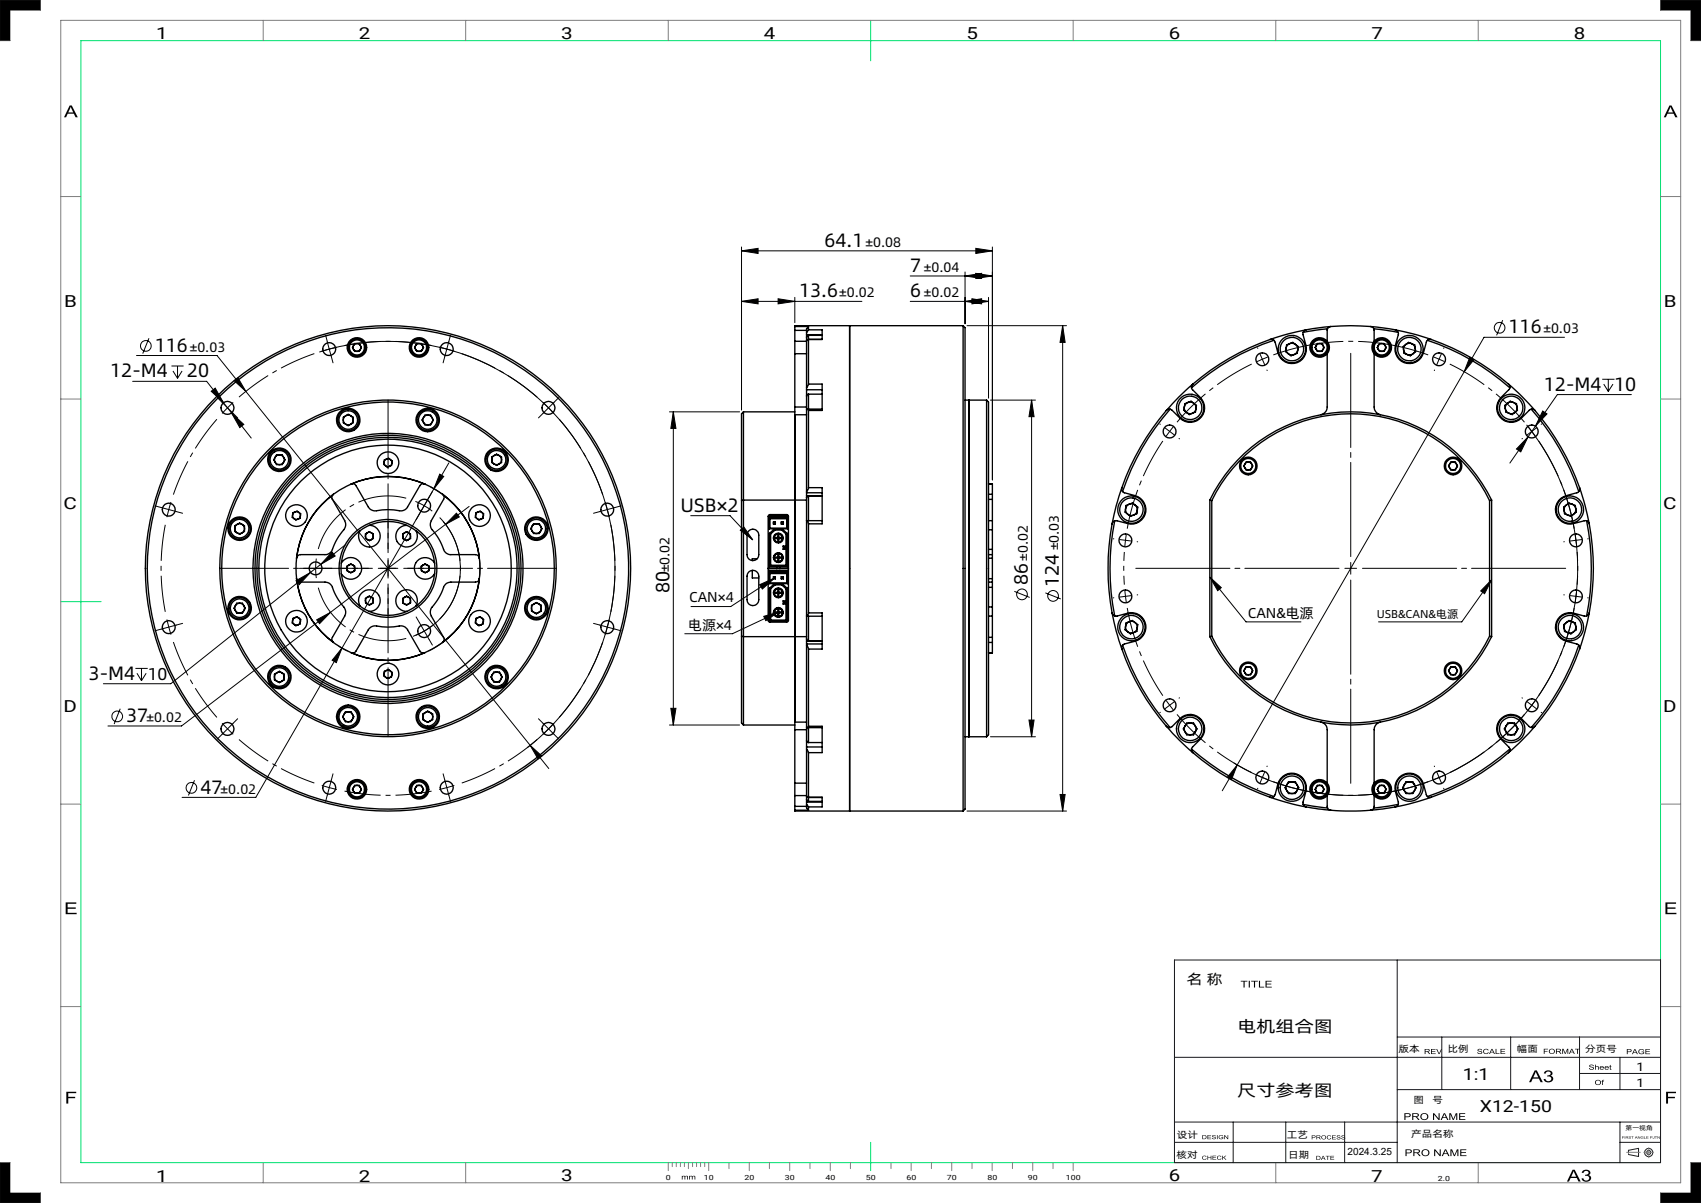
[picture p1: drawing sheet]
<svg xmlns="http://www.w3.org/2000/svg" width="420mm" height="297mm" viewBox="0 0 420 297" stroke-linecap="round" stroke-linejoin="round" font-family="sans-serif">
<defs><g id="words">
<g font-size="4.8">
<text x="203.6" y="61">64.1</text>
<text x="224.8" y="67.2">7</text>
<text x="197.3" y="73.4">13.6</text>
<text x="224.8" y="73.4">6</text>
<text x="372.5" y="82.3">116</text>
<text x="38.2" y="86.8">116</text>
<text x="27.2" y="93.2">12-M4</text>
<text x="46.2" y="93.2">20</text>
<text x="381.2" y="96.4">12-M4</text>
<text x="398.5" y="96.4">10</text>
<text x="168" y="126.3">USB×2</text>
<text x="165.3" y="146.3" transform="rotate(-90 165.3 146.3)">80</text>
<text x="253.8" y="144.5" transform="rotate(-90 253.8 144.5)">86</text>
<text x="261.4" y="144.9" transform="rotate(-90 261.4 144.9)">124</text>
<text x="21.9" y="167.8">3-M4</text>
<text x="31.1" y="178.3">37</text>
<text x="49.5" y="195.9">47</text>
</g>
<text font-size="4.2" x="36.5" y="167.8">10</text>
<g font-size="4.1">
<text x="38.6" y="9.7">1</text>
<text x="88.6" y="9.7">2</text>
<text x="138.6" y="9.7">3</text>
<text x="188.6" y="9.7">4</text>
<text x="238.6" y="9.7">5</text>
<text x="288.6" y="9.7">6</text>
<text x="338.6" y="9.7">7</text>
<text x="388.6" y="9.7">8</text>
<text x="15.8" y="75.7">B</text>
<text x="410.8" y="75.7">B</text>
<text x="15.7" y="125.6">C</text>
<text x="410.7" y="125.6">C</text>
<text x="15.7" y="175.7">D</text>
<text x="410.7" y="175.7">D</text>
<text x="305.5" y="254.8">电机组合图</text>
<text x="361.2" y="266.7">1:1</text>
<text x="305.5" y="270.6">尺寸参考图</text>
<text x="365.4" y="274.6">X12-150</text>
<text x="38.6" y="291.7">1</text>
<text x="88.6" y="291.7">2</text>
<text x="138.6" y="291.7">3</text>
<text x="288.6" y="291.7">6</text>
<text x="338.6" y="291.7">7</text>
</g>
<g font-size="3.5">
<text x="170.2" y="148.7">CAN×4</text>
<text x="169.9" y="155.5">电源×4</text>
<text x="308.1" y="152.5">CAN&amp;电源</text>
<text x="293" y="243">名 称</text>
</g>
<g font-size="3.4">
<text x="213.7" y="61">±0.08</text>
<text x="228.1" y="67.2">±0.04</text>
<text x="207.2" y="73.4">±0.02</text>
<text x="228.1" y="73.4">±0.02</text>
<text x="381.1" y="82.3">±0.03</text>
<text x="46.9" y="86.8">±0.03</text>
<text x="261.5" y="135.9" transform="rotate(-90 261.5 135.9)">±0.03</text>
<text x="165.3" y="141.3" transform="rotate(-90 165.3 141.3)">±0.02</text>
<text x="253.8" y="138.5" transform="rotate(-90 253.8 138.5)">±0.02</text>
<text x="36.2" y="178.3">±0.02</text>
<text x="54.5" y="195.9">±0.02</text>
</g>
<g font-size="2.9">
<text x="404.1" y="264.3">1</text>
<text x="404.1" y="268.3">1</text>
</g>
<text font-size="2.8" x="339.9" y="152.5">USB&amp;CAN&amp;电源</text>
<text font-size="2.5" x="332.7" y="285.1">2024.3.25</text>
<g font-size="2.3">
<text x="345.3" y="259.7">版本</text>
<text x="357.4" y="259.8">比例</text>
<text x="374.6" y="259.7">幅面</text>
<text x="391.4" y="259.7">分页号</text>
<text x="349" y="272.2">图</text>
<text x="353.7" y="272.2">号</text>
<text x="290.6" y="280.9">设计</text>
<text x="317.8" y="281">工艺</text>
<text x="348.4" y="280.7">产品名称</text>
<text x="290.5" y="285.9">核对</text>
<text x="318.1" y="285.9">日期</text>
</g>
<g font-size="1.7">
<text x="164.4" y="291.2">0</text>
<text x="173.8" y="291.2">10</text>
<text x="183.8" y="291.2">20</text>
<text x="193.8" y="291.2">30</text>
<text x="203.8" y="291.2">40</text>
<text x="213.8" y="291.2">50</text>
<text x="223.8" y="291.2">60</text>
<text x="233.8" y="291.2">70</text>
<text x="243.8" y="291.2">80</text>
<text x="253.8" y="291.2">90</text>
<text x="263.2" y="291.2">100</text>
<text x="355" y="291.5">2.0</text>
</g>
<text font-size="1.5" x="401.4" y="279">第一视角</text>
</g></defs>
<path d="M0 0v10M410 0h10M0 297h10M420 287v10" fill="none" stroke="#6a6a6a" stroke-width=".25"/>
<path d="M20 10h390v277h-390zM215 5v10M15 148.5h10M215 282v7" fill="none" stroke="#00e171" stroke-width=".25"/>
<g fill="none" stroke="#808080" stroke-width=".25">
<path d="M0 0h10v2.5h-7.5v7.5h-2.5M15 5h400v287h-400zM65 5v5M115 5v5M165 5v5M265 5v5M315 5v5M365 5v5M410 0v2.5h7.5v7.5h2.5v-10M15 48.5h5M410 48.5h5M15 98.5h5"/>
<path d="M410 98.5h5M15 198.5h5M410 198.5h5M15 248.5h5M410 248.5h5M0 297v-10h2.5v7.5h7.5v2.5M65 287v5M115 287v5M165 287v2M166 287v1M167 287v1M168 287v1"/>
<path d="M169 287v1M170 287v1.5M171 287v1M172 287v1M173 287v1M174 287v1M175 287v2M180 287v1.5M185 287v2M190 287v1.5M195 287v2M200 287v1.5"/>
<path d="M205 287v2M210 287v1.5M220 287v1.5M225 287v2M230 287v1.5M235 287v2M240 287v1.5M245 287v2M250 287v1.5M255 287v2M260 287v1.5M265 287v2"/>
<path d="M315 287v5M365 287v5M420 287h-2.5v7.5h-7.5v2.5h10"/>
</g>
<path d="M410 0v2.5h7.5v7.5h2.5v-10zM0 0v10h2.5v-7.5h7.5v-2.5zM410 294.5v2.5h10v-10h-2.5v7.5zM0 287v10h10v-2.5h-7.5v-7.5z" fill="#000"/>
<g fill="#010000">
<path d="M16.2 222.8h2.6v.3h-2.1v.9h2v.4h-2v1h2.2v.3h-2.7z"/>
<path d="M16.4 269.5h2.4v.4h-1.9v.9h1.7v.3h-1.7v1.4h-.5z"/>
<path d="M411.2 222.8h2.6v.3h-2.1v.9h2v.4h-2v1h2.2v.3h-2.7z"/>
<path d="M411.4 269.5h2.4v.4h-1.9v.9h1.7v.3h-1.7v1.4h-.5z"/>
<path d="M390.7 289.1a1.09 1.09 0 0 1 1.2-.3 1.09 1.09 0 0 1 .8 .9l-.5 .4a.81 .81 0 0 1 .7 .9 .81 .81 0 0 1-.9 .7l-1.1-.2-.4-.6h.4a.67 .67 0 0 0 1 .6 .67 .67 0 0 0 .2-1.1l-.7-.1v-.3a.56 .56 0 0 0 .8-.2 .56 .56 0 0 0-.2-.8 .56 .56 0 0 0-.8 .2l-.2 .4-.5-.1zM388.5 289.1l-.6 1.4h1.3zM388.3 288.8h.5l1.5 2.9h-.6l-.4-.9h-1.5l-.4 .9h-.5z"/>
<path d="M17.4 26.3l-.5 1.5h1.2zM17.2 26h.5l1.5 3h-.5l-.5-.9h-1.5l-.4 .9h-.5z"/>
<path d="M170.2 290.3h1.4l.1 .9h-.2v-.6l-.2-.2-.3 .2v.6h-.2v-.7l-.2-.1-.2 .1-.1 .7h-.1zM168.3 290.3h1.5l.1 .9h-.2v-.6l-.2-.2-.3 .2v.6h-.2v-.7l-.2-.1-.2 .1-.1 .7h-.2z"/>
<path d="M412.5 26.3l-.6 1.5h1.2zM412.2 26h.5l1.5 3h-.5l-.5-.9h-1.5l-.4 .9h-.5z"/>
</g>
<g fill="#000">
<path d="M183.1 61.9l4.1-.6v1.3zM240.9 61.3l4.1 .6-4.1 .7z"/>
<path d="M240.9 67.5l4.1 .6-4.1 .6zM238.3 68.1l4.1-.6v1.2zM240 73.8l4.1 .6-4.1 .6zM238.3 74.4l4.1-.6v1.2z"/>
<path d="M166.3 101.7l.6 4.1h-1.3zM165.6 174.9h1.3l-.6 4.1zM262.4 80.4l.6 4.1h-1.3zM261.7 196.1h1.3l-.6 4.1z"/>
<path d="M187.6 144.4l3.7-1.7-3.1 2.7zM188.6 152.2l3.7-1.1-3.2 2.1zM182.8 130.9l.9-.8 2.2 3.2zM298.7 142.5l2.9 2.6-.9 .7zM368.3 143.1l-1.7 3.5-1-.7z"/>
<path d="M130.9 184l1.9 3.4 1-.8zM57.8 94l2.9 2.6-1.9-3.3zM57.2 102l2 3.6 1-.8zM52.2 96.6l3 2.8-2.1-3.6zM112.7 126.7l-2.7 2.8 3.4-1.9zM78.2 153l.7 1 2.7-2.8zM82 136.3l-2.8 3 3.6-2zM73.1 143.4l.8 1 2.8-3.1zM108.6 117.1l-1.5 3.6 2.5-3.1zM84.4 160l-2.4 3 1 .6zM183.1 74.4l4.1-.6v1.2zM192.1 73.8l4.1 .6-4.1 .6zM305.5 188.9l-2.4 3 1 .6zM362.9 88.2l-1.4 3.6 2.4-3zM377.3 107.8l-2.9 3 1.1 .8zM380.9 101.5l-1.8 3.7 2.9-3z"/>
<path d="M254.1 177.8h1.2l-.6 4.1zM254.7 98.8l.6 4.1h-1.2z"/>
<path d="M312.5 242.1h1.5v.2h-1.3v.5h1.2v.2h-1.2v.6h1.3v.2h-1.5zM310.8 242.1h.3v1.5h1v.2h-1.3zM308.9 242.1h1.7v.2h-.7v1.5h-.3v-1.5h-.7zM308.3 242.1h.3v1.7h-.3zM306.4 242.1h1.6v.2h-.7v1.5h-.3v-1.5h-.6z"/>
<path d="M354.6 259h.2l.5 1.1 .5-1.1h.2l-.6 1.2h-.2zM353.3 259h1.2v.1h-1v.4h.9v.2h-.9v.4h1v.1h-1.2zM352 259.1v.4h.4a.23 .23 0 0 0 .4-.1 .23 .23 0 0 0-.2-.3zM351.8 259h.7a.37 .37 0 0 1 .5 .2 .37 .37 0 0 1-.4 .5l.5 .5h-.2l-.7-.5h-.2v.5h-.2z"/>
<path d="M360.3 274.8h1.5v.2h-1.2v.5h1.1v.2h-1.1v.6h1.2v.2h-1.5zM357.8 274.8h.5l.6 1.5 .6-1.5h.3v1.7h-.2v-1.4l-.6 1.4h-.3l-.6-1.4v1.4h-.3zM356.6 275l-.3 .8h.7zM356.5 274.8h.3l.8 1.7h-.3l-.2-.5h-.9l-.2 .5h-.3zM353.8 274.8h.3l1.1 1.3v-1.3h.3v1.7h-.3l-1.1-1.3v1.3h-.3zM351 275.7a.7 .7 0 0 0 1.4 0 .7 .7 0 0 0-1.4 0zM350.7 275.6a.95 .95 0 0 1 1.9 0 .95 .95 0 0 1-1.9 0zM349 275v.6h.6a.3 .3 0 0 0 .4-.1 .3 .3 0 0 0-.2-.5zM348.7 274.8h.9a.49 .49 0 0 1 .7 .4 .49 .49 0 0 1-.5 .5l.7 .8h-.3l-.6-.6-.3-.1h-.3v.7h-.3zM347 275v.6h.8a.32 .32 0 0 0 .2-.4 .32 .32 0 0 0-.4-.2zM346.8 274.8h.7a.55 .55 0 0 1 .8 .5 .55 .55 0 0 1-.7 .5h-.6v.7h-.2z"/>
<path d="M370.5 259h1.1v.1h-.9v.4h.9v.1h-.9v.5h1v.1h-1.2zM369.3 259h.2v1.1h.8v.1h-1zM368.4 259.1l-.3 .6h.5zM368.3 259h.2l.6 1.2h-.2l-.2-.4h-.6l-.2 .4h-.2zM366.4 259.1l.8-.1 .4 .3h-.2a.5 .5 0 0 0-.8-.1 .5 .5 0 0 0 0 .8 .5 .5 0 0 0 .8-.2h.2a.7 .7 0 0 1-1 .4 .7 .7 0 0 1-.2-1.1zM364.9 259.1l.2-.1a.61 .61 0 0 1 .8 .3h-.2a.34 .34 0 0 0-.3-.3 .34 .34 0 0 0-.3 .4h.1a.53 .53 0 0 1 .5 .1 .53 .53 0 0 1 .2 .5 .72 .72 0 0 1-1.1-.2l.7 .3 .3-.2-.3-.2a.46 .46 0 0 1-.5-.1 .46 .46 0 0 1-.1-.5z"/>
<path d="M381.4 264.6a1.09 1.09 0 0 1 1.1-.3 1.09 1.09 0 0 1 .8 .9l-.5 .4a.81 .81 0 0 1 .7 .9 .81 .81 0 0 1-.9 .7l-1.1-.2-.4-.6h.5a.67 .67 0 0 0 .9 .5 .67 .67 0 0 0 .2-1.1h-.7l.1-.3a.56 .56 0 0 0 .7-.2 .56 .56 0 0 0-.2-.8 .56 .56 0 0 0-.7 .2l-.3 .4-.4-.1zM379.2 264.6l-.6 1.4h1.2zM378.9 264.3h.6l1.4 2.9h-.5l-.4-.9h-1.5l-.4 .9h-.6z"/>
<path d="M388.9 258.9h1.2v.2h-.5v1.1h-.2v-1.1h-.5zM388.1 259.1l-.3 .6h.6zM388 258.9h.2l.6 1.3h-.2l-.2-.4h-.6l-.2 .4h-.2zM385.7 258.9h.4l.4 1.1 .4-1.1h.3v1.3h-.2v-1.1l-.4 1.1h-.2l-.5-1.1v1.1h-.2zM384.4 259.1v.4h.4a.23 .23 0 0 0 .4-.1 .23 .23 0 0 0-.2-.3zM384.2 258.9h.7a.37 .37 0 0 1 .5 .3 .37 .37 0 0 1-.4 .4l.6 .6h-.3l-.7-.6h-.2v.6h-.2zM382.6 259.6a.55 .55 0 0 0 1.1 0 .55 .55 0 0 0-1.1 0zM382.4 259.6a.71 .71 0 0 1 1.4 0 .71 .71 0 0 1-1.4 0zM381.2 258.9h1v.2h-.8v.4h.7v.1h-.7v.6h-.2z"/>
<path d="M395.7 266.7l.4-.1-.3 .2 .2 .3h-.2v.8h-.2v-.8h-.2zM394 267.2a.55 .55 0 0 0 1.1 0 .55 .55 0 0 0-1.1 0zM393.8 267.2a.71 .71 0 0 1 1.4 0 .71 .71 0 0 1-1.4 0z"/>
<path d="M397.5 263l.2-.1v.3h.2l-.2 .1v.5l.2 .3-.4-.1v-.7h-.1zM396.5 263.4l-.1 .2h.6l-.2-.3zM396.3 263.3a.52 .52 0 0 1 .6-.1 .52 .52 0 0 1 .3 .5h-.8a.34 .34 0 0 0 .3 .3 .34 .34 0 0 0 .3-.2h.2a.52 .52 0 0 1-.7 .3 .52 .52 0 0 1-.2-.8zM395.3 263.4l-.1 .2h.6l-.2-.3zM395.1 263.3a.52 .52 0 0 1 .6-.1 .52 .52 0 0 1 .3 .5h-.8a.34 .34 0 0 0 .3 .3 .34 .34 0 0 0 .3-.2h.2a.52 .52 0 0 1-.7 .3 .52 .52 0 0 1-.2-.8zM393.8 262.8h.2v.5a.41 .41 0 0 1 .5-.1 .41 .41 0 0 1 .3 .3v.6h-.2l-.1-.7-.2-.1-.2 .1-.1 .7h-.2zM392.5 263l.2-.1a.61 .61 0 0 1 .8 .3h-.2a.34 .34 0 0 0-.3-.3 .34 .34 0 0 0-.3 .4h.1a.53 .53 0 0 1 .5 .1 .53 .53 0 0 1 .2 .5 .72 .72 0 0 1-1.2-.2l.8 .3 .3-.2-.3-.2a.46 .46 0 0 1-.5-.1 .46 .46 0 0 1-.1-.5z"/>
<path d="M406.3 259h1.1v.2h-.9v.3h.8v.2h-.8v.4h.9v.2h-1.1zM404.7 259.2a.8 .8 0 0 1 1.2 .2h-.1a.56 .56 0 0 0-.9-.2 .56 .56 0 0 0 0 .8 .56 .56 0 0 0 .8 0l.1-.2h-.5v-.2h.7v.5a.77 .77 0 0 1-1.1 .1 .77 .77 0 0 1-.2-1zM403.7 259.1l-.3 .6h.5zM403.6 259h.2l.6 1.3h-.2l-.2-.4h-.6l-.2 .4h-.2zM401.9 259.2v.4h.6a.24 .24 0 0 0 .1-.3 .24 .24 0 0 0-.3-.1zM401.7 259h.7a.4 .4 0 0 1 .5 .5 .4 .4 0 0 1-.6 .2h-.4v.6h-.2z"/>
<path d="M301.8 285.3h.2v.5l.8-.5-.5 .4 .5 .6h-.2l-.4-.5-.2 .2v.3h-.2zM300.7 285.4l.6-.1 .3 .3h-.2a.4 .4 0 0 0-.6-.1 .4 .4 0 0 0 0 .6 .4 .4 0 0 0 .6-.1h.2a.56 .56 0 0 1-.8 .3 .56 .56 0 0 1-.1-.9zM299.4 285.3h.9l-.8 .1v.3h.7l-.7 .2v.3l.8 .1h-.9zM298.1 285.3h.2v.4h.6v-.4h.2v1h-.2v-.4h-.6v.4h-.2zM297 285.4l.6-.1 .3 .3h-.2a.4 .4 0 0 0-.6-.1 .4 .4 0 0 0 .1 .6 .4 .4 0 0 0 .6-.1h.1a.56 .56 0 0 1-.8 .3 .56 .56 0 0 1-.1-.9z"/>
<path d="M302.3 280.2l.8 .8v-.8h.2v1l-.9-.7v.7h-.1zM301.1 280.4l.1-.1a.59 .59 0 0 1 .8 .2l-.1 .1a.42 .42 0 0 0-.7-.2 .42 .42 0 0 0 0 .6 .42 .42 0 0 0 .7-.1l-.4-.2h.5a.58 .58 0 0 1-.3 .5 .58 .58 0 0 1-.6-.1l-.2-.4zM300.5 280.2h.1v1h-.1zM299.3 280.4l.6-.2 .3 .2h-.6l-.2 .1 .2 .1a.43 .43 0 0 1 .4 .1 .43 .43 0 0 1 .2 .4l-.2 .1a.54 .54 0 0 1-.8-.3l.5 .2h.3v-.2l-.3-.1a.3 .3 0 0 1-.3-.1 .3 .3 0 0 1-.1-.3zM298.1 280.2h.9l-.7 .2v.3h.7l-.7 .1v.3l.8 .1h-1zM297 280.4v.7l.7-.1a.39 .39 0 0 0 0-.4 .39 .39 0 0 0-.4-.2zM296.9 280.2h.4a.51 .51 0 0 1 .6 .5 .51 .51 0 0 1-.6 .5h-.4z"/>
<path d="M328.5 285.4h.9l-.7 .1v.3h.7l-.7 .1v.3l.7 .2h-.9zM327.3 285.4h1l-.4 .1v.9h-.1v-.9zM326.7 285.5l-.2 .5h.4zM326.6 285.4h.2l.5 1h-.2l-.1-.3h-.5l-.4 .3zM325.2 285.5v.7l.6-.1a.39 .39 0 0 0 0-.4 .39 .39 0 0 0-.3-.2zM325 285.4h.5a.51 .51 0 0 1 .6 .5 .51 .51 0 0 1-.6 .5h-.5z"/>
<path d="M331.3 280.4l.5-.1 .3 .2-.6-.1-.1 .1 .1 .2a.43 .43 0 0 1 .5 0 .43 .43 0 0 1 .1 .5l-.2 .1a.54 .54 0 0 1-.7-.3l.4 .2 .4-.1v-.2l-.4-.1a.3 .3 0 0 1-.3-.1 .3 .3 0 0 1 0-.3zM330.1 280.4l.5-.1 .3 .2-.5-.1-.2 .1 .1 .2a.43 .43 0 0 1 .5 0 .43 .43 0 0 1 .1 .5l-.1 .1a.54 .54 0 0 1-.8-.3l.4 .2 .4-.1v-.2l-.3-.1a.3 .3 0 0 1-.4-.1 .3 .3 0 0 1 0-.3zM328.9 280.3h.9l-.7 .1v.3h.7l-.7 .1v.4l.7 .1h-.9zM327.8 280.4l.6-.1 .3 .3h-.2a.4 .4 0 0 0-.6-.1 .4 .4 0 0 0 0 .6 .4 .4 0 0 0 .6-.2l.2 .1a.56 .56 0 0 1-.8 .3 .56 .56 0 0 1-.1-.9zM326.4 280.8a.45 .45 0 0 0 .9 0 .45 .45 0 0 0-.9 0zM326.2 280.8a.6 .6 0 0 1 1.2 0 .6 .6 0 0 1-1.2 0zM325.2 280.4v.3l.7-.1-.2-.2zM325 280.3h.6a.29 .29 0 0 1 .4 .2 .29 .29 0 0 1-.3 .3l.4 .5-.7-.4h-.2v.4h-.2zM324.1 280.4v.4l.5-.1v-.3zM323.9 280.3h.6a.28 .28 0 0 1 .3 .3 .28 .28 0 0 1-.2 .3h-.5v.4h-.2z"/>
<path d="M360.6 283.8h1.4v.2h-1.2v.5h1.2v.2h-1.2v.5h1.3v.2h-1.5zM358.1 283.8h.4l.6 1.4 .6-1.4h.4v1.6h-.3v-1.4l-.6 1.4h-.2l-.6-1.4v1.4h-.3zM356.9 283.9l-.3 .8h.7zM356.8 283.8h.3l.8 1.6h-.3l-.2-.5h-.9l-.2 .5h-.3zM354.1 283.8h.3l1.1 1.3v-1.3h.2v1.6h-.2l-1.1-1.3v1.3h-.3zM351.3 284.6a.7 .7 0 0 0 1.4 0 .7 .7 0 0 0-1.4 0zM351 284.6a.95 .95 0 0 1 1.9 0 .95 .95 0 0 1-1.9 0zM349.2 283.9v.6h.6a.3 .3 0 0 0 .5-.1 .3 .3 0 0 0-.2-.4zM349 283.8h.9a.49 .49 0 0 1 .7 .3 .49 .49 0 0 1-.6 .6l.8 .7h-.4l-.5-.6-.3-.1h-.4v.7h-.2zM347.3 284v.5h.8a.32 .32 0 0 0 .2-.4 .32 .32 0 0 0-.5-.1zM347 283.8h.8a.55 .55 0 0 1 .8 .4 .55 .55 0 0 1-.8 .5h-.5v.7h-.3z"/>
<path d="M409.3 280.5l.4 .5 .1-.5v.6l-.5-.4v.4zM408.6 280.5h.6l-.3 .1v.5l-.1-.5zM408.4 280.5l.1 .5-.3 .1-.1-.1h.3zM407.6 280.6v.2h.3zM407.5 280.5l.5 .2v.1l-.4 .1v.2zM406.5 280.5h.5l-.4 .1v.2h.4l-.4 .1v.2h.4h-.5zM405.9 280.5l.1 .6h.4h-.5zM405.2 280.6l.4-.1 .2 .2a.28 .28 0 0 0-.4-.2 .28 .28 0 0 0-.1 .4 .28 .28 0 0 0 .4 .1l-.2-.2h.3a.32 .32 0 0 1-.4 .3 .32 .32 0 0 1-.2-.5zM404.4 280.5l.5 .5 .1-.5v.6l-.5-.4-.1 .4zM404 280.6l-.1 .3h.2zM403.9 280.5l.4 .6-.2-.2-.4 .2zM402.8 280.5h.6l-.3 .1v.5l-.1-.5zM402.2 280.6l.5 .1-.4-.1v.2a.23 .23 0 0 1 .4 .1 .23 .23 0 0 1-.2 .3 .23 .23 0 0 1-.3-.3l.4 .1-.4-.2zM401.5 280.6v.2l.4-.1zM401.4 280.5l.5 .1 .1 .2-.2 .1 .3 .2-.5-.2-.2 .2zM401.2 280.5l.1 .6zM400.5 280.5h.5l-.4 .1v.2h.4l-.4 .1v.2z"/>
</g>
<g fill="none" stroke="#191924" stroke-width=".25">
<path d="M290 237h120v50h-120zM345 237v50M345 256h65M356 256v13M373 256v13M390 256v13M290 277h120M290 261h120M304.5 277v10M317.5 277v10M332 277v10M345 269h65"/>
<path d="M390 265h20M400 261v8M400 277v10M290 282h55M400 282h10M402.1 284l2.5-.5v2l-2.5-.5"/>
<circle cx="407.1" cy="284.5" r=".49"/>
<circle cx="407.1" cy="284.5" r="1.01"/>
</g>
<path d="M402.1 284v1" fill="none" stroke="#191924" stroke-width=".25" stroke-dasharray="1.3 .6" stroke-dashoffset=".5"/>
<path d="M401.6 284.5h3.4M405.9 284.5h2.4M407.1 283.3v2.5" fill="none" stroke="#808080" stroke-width=".25" stroke-dasharray="15.2 1.3 1.3 1.3"/>
<g fill="none" stroke="#000" stroke-width=".25">
<path d="M183.1 74.4l4.1-.6v1.2zM183.1 74.4h29.7M183.1 61.9l4.1-.6v1.3zM183.1 61v40.2M183.1 61.9h61.9M192.1 73.8l4.1 .6-4.1 .6zM196.2 73.4v6.3M224.7 68.1h20.3M224.7 74.4h19.4M238.3 68.1l4.1-.6v1.2zM238.3 74.4l4.1-.6v1.2zM238.3 67.1v12.8"/>
<path d="M240 73.8l4.1 .6-4.1 .6zM240.9 61.3l4.1 .6-4.1 .7zM240.9 67.5l4.1 .6-4.1 .6zM244.1 73.4v24.9M245 61v57.5M371 79l-1.5 3.8M32.8 94.1h18.2l4.2 5.3M33.7 87.8h19.9l7.1 8.8M36.8 83.5l-1.6 3.8M42.3 90.4h3M42.7 91.6l1.1 1.8M43.8 90.4v3"/>
<path d="M45 91.6l-1.2 1.8M52.2 96.6l.9-.8 2.1 3.6zM55.2 99.4l2 2.6M57.8 94l1-.7 1.9 3.3zM60.7 96.6l70.2 87.4M78.8 86.9a56 56 0 0 1 66.6 27.4 56 56 0 0 1-15.3 70.3M80.8 84.3l.5 1.9M81.3 86.2l-1.9 .5M81.3 86.2l.5 1.8M83.2 85.7l-1.9 .5M238.8 80.4h24.5M244.6 98.8h11.1"/>
<path d="M254.7 98.8l.6 4.1h-1.2zM254.7 98.8v83.1M262.4 80.4v119.8M262.4 80.4l.6 4.1h-1.3zM311.1 87.4l1.2 2.6M313 88.1l-2.7 1.2M361.5 91.8l-56 97.1M362.9 88.2l1 .6-2.4 3zM386.3 83.3h-19.9l-4.9 8.5M395.6 93.6h3M396 94.8l1.1 1.8M397.1 93.6v3"/>
<path d="M398.3 94.8l-1.2 1.8M402.8 97.4h-18.3l-5.4 7.8M57.2 102l3 2.8-1 .8zM57.2 102l4.8 6.2M108.6 117.1l1 .5-2.5 3.1zM110.8 114.3l-26.4 45.7M165.3 101.7h17.3M166.3 101.7v77.3M166.3 101.7l.6 4.1h-1.3zM376.9 104.9a56 56 0 0 1-1 72.1 56 56 0 0 1-71.2 11.4M377.3 107.8l-1.8 3.8-1.1-.8zM377.3 107.8l-4.5 6.5"/>
<path d="M379.1 105.2l-1.8 2.6M380.9 101.5l1.1 .7-2.9 3zM79.2 139.3l-2.5 2M82 136.3l.8 1-3.6 2zM85.4 134.4l-6.2 4.9M102.6 123.8l2.2 1.1M104.8 124.9l1.9 1.3M104.8 124.9l-1.3 2M105.9 122.7l-1.1 2.2M106.3 120.2a22.7 22.7 0 0 1 12.2 20.4 22.7 22.7 0 0 1-12.7 20.1M109.4 128.7a17.9 17.9 0 0 1-7.4 28.4M110 129.5l-28.4 21.7"/>
<path d="M112.7 126.7l.7 .9-3.4 1.9zM115.8 125l-5.8 4.5M170.5 127.3h9.8l5.6 6M182.8 130.9l.9-.8 2.2 3.2zM73.1 143.4l3.6-2.1-2.8 3.1zM76.7 141.3l-34.5 27.5h-16.7M78.2 153l3.4-1.8-2.7 2.8zM81.6 151.2l-36.8 28h-18.1M83.6 159.5l2.2 1.2M187.6 144.4l3.7-1.7-3.1 2.7zM188.6 152.2l3.7-1.1-3.2 2.1zM191.3 142.7l-10.9 7h-9.8"/>
<path d="M192.3 151.1l-11.5 5.4h-11.7M250.5 146l3.7 1.5M258.1 146.4l3.8 1.5M298.7 142.5l2.9 2.6-.9 .7zM298.7 142.5l9 11h13.5M368.3 143.1l-1.7 3.5-1-.7zM368.3 143.1l-7.4 10.4h-20.5M29.7 175l-1.5 3.8M33.4 165h3.1M33.8 166.2l1.1 1.9M34.9 165v3.1M36.1 166.2l-1.2 1.9"/>
<path d="M84.4 160l-1.4 3.6-1-.6zM84.4 160l-21.2 36.9h-18.2M165.3 179h17.3M165.6 174.9h1.3l-.6 4.1zM254.1 177.8h1.2l-.6 4.1zM48 192.6l-1.5 3.8M130.9 184l2.9 2.6-1 .8zM130.9 184l4.6 5.7M244.6 181.9h11.1M261.7 196.1h1.3l-.6 4.1zM305.5 188.9l-1.4 3.6-1-.6zM305.5 188.9l-3.7 6.3"/>
<path d="M238.8 200.2h24.5"/>
<circle cx="36" cy="85.4" r="1.32"/>
<circle cx="370.3" cy="80.9" r="1.34"/>
<circle cx="252.3" cy="146.7" r="1.32"/>
<circle cx="260" cy="147.1" r="1.32"/>
<circle cx="28.9" cy="176.9" r="1.32"/>
<circle cx="47.3" cy="194.5" r="1.34"/>
</g>
<g fill="none" stroke="#000" stroke-width=".25" stroke-dasharray="29.5 1.2 1.2 1.2" stroke-linecap="butt">
<path d="M110.3 86.2l-1.9-.5M110.3 86.2l1.9 .5M355.3 88.7l-1.3-.6M355.3 88.7l1.4 .6M56.2 100.7l-1.4 1.4M56.2 100.7l1.4-1.4M135.4 100.7l-1.3-1.4M135.4 100.7l1.4 1.4M288.8 106.5l-.9 1.2M288.8 106.5l.9-1.1M378.2 106.5l-.9-1.1M378.2 106.5l.9 1.2"/>
<path d="M41.7 125.8l-.5 1.9M41.7 125.8l.5-1.9M150 125.8l-.6-1.9M150 125.8l.4 1.9M277.9 133.4l-.2 1.4M277.9 133.4l.2-1.4M389.1 133.4l-.2-1.4M389.1 133.4l.2 1.4M41.7 154.8l.5 1.9M41.7 154.8l-.5-1.9M77.9 140.3l.2 2.4M77.9 140.3l.2-2.4"/>
<path d="M104.8 155.8l2-1.4M104.8 155.8l-2.2 1.1M150 154.8l.4-1.9M150 154.8l-.6 1.9M277.9 147.2l.2 1.5M277.9 147.2l-.2-1.4M389.1 147.2l.2-1.4M389.1 147.2l-.2 1.5M56.2 179.9l1.4 1.4M56.2 179.9l-1.4-1.3M135.4 179.9l1.4-1.3M135.4 179.9l-1.3 1.4"/>
<path d="M288.8 174.1l.9 1.2M288.8 174.1l-.9-1.2M378.2 174.1l.9-1.2M378.2 174.1l-.9 1.2M81.3 194.4l1.9 .5M81.3 194.4l-1.8-.5M110.3 194.4l1.9-.5M110.3 194.4l-1.9 .5M311.7 191.9l1.3 .6M311.7 191.9l-1.3-.5M355.3 191.9l1.4-.5M355.3 191.9l-1.3 .6"/>
</g>
<path d="M77.6 87.3a56 56 0 0 0-18.6 10.7M106.6 85.3a56.1 56.1 0 0 0-21.5 0M132.6 98a56 56 0 0 0-18.6-10.7M53.5 103.5a56.1 56.1 0 0 0-10.7 18.6M40.8 129.6a56.1 56.1 0 0 0 0 21.5M148.8 122.1a56.1 56.1 0 0 0-10.7-18.6M42.8 158.5a56 56 0 0 0 10.7 18.6M150.8 151.1a56.1 56.1 0 0 0 0-21.5M138.1 177.1a56 56 0 0 0 10.7-18.6M59 182.6a56 56 0 0 0 18.6 10.7M85.1 195.3a56.1 56.1 0 0 0 21.5 0M114 193.3a56.1 56.1 0 0 0 18.6-10.7" fill="none" stroke="#000" stroke-width=".25" stroke-dasharray="29.5 1.2 1.2 1.2" stroke-dashoffset="20.5" stroke-linecap="butt"/>
<path d="M100.3 123a17.9 17.9 0 0 0-21.7 12.5M78.6 145.1a17.9 17.9 0 0 0 21.7 12.5M108.6 152.8a17.9 17.9 0 0 0 0-25" fill="none" stroke="#000" stroke-width=".25" stroke-dasharray="29.5 1.2 1.2 1.2" stroke-dashoffset="17.4" stroke-linecap="butt"/>
<path d="M309.1 89.9a56 56 0 0 0-18.5 14.3M287.1 108.9a56 56 0 0 0-8.8 21.6M376.4 104.2a56 56 0 0 0-18.4-14.3M388.7 130.5a56.1 56.1 0 0 0-8.8-21.6M278.3 150.1a56.1 56.1 0 0 0 8.8 21.7M290.6 176.4a56.1 56.1 0 0 0 18.5 14.3M379.9 171.8a56.1 56.1 0 0 0 8.8-21.7M358 190.7a56.1 56.1 0 0 0 18.4-14.3" fill="none" stroke="#000" stroke-width=".25" stroke-dasharray="29.5 1.2 1.2 1.2" stroke-dashoffset="19.5" stroke-linecap="butt"/>
<path d="M352.6 87.6a56.1 56.1 0 0 0-38.2 0M314.4 193a56.1 56.1 0 0 0 38.2 0" fill="none" stroke="#000" stroke-width=".25" stroke-dasharray="29.5 1.2 1.2 1.2" stroke-dashoffset="11.8" stroke-linecap="butt"/>
<path d="M277.6 136.3l-.1 4 .1 4M389.4 144.3l.2-4-.2-4" fill="none" stroke="#000" stroke-width=".25" stroke-dasharray="29.5 1.2 1.2 1.2" stroke-dashoffset="27.3" stroke-linecap="butt"/>
<g fill="none" stroke="#000" stroke-width=".25" stroke-dasharray="29.5 1.2 1.2 1.2">
<path d="M54.8 99.3l-1.1-1.1M80.8 84.3l-.4-1.5M81.8 88l.4 1.6M109.8 88l-.4 1.6M110.3 86.2l.5-1.9M110.3 86.2l-.5 1.8M110.8 84.3l.4-1.5M136.8 99.3l1.1-1.1M310.6 86l-.1-.1M312.8 91.4l.1 .1M354.2 91.4l-.1 .1M355.3 88.7l.6-1.4"/>
<path d="M355.3 88.7l-.5 1.3M356.5 86v-.1M56.2 100.7l-1.4-1.4M56.2 100.7l1.4 1.3M57.6 102l1.1 1.2M134.1 102l-1.1 1.2M135.4 100.7l1.4-1.4M135.4 100.7l-1.3 1.3M286.5 104.8l-.1-.1M288.8 106.5l-1.1-.9M288.8 106.5l1.2 .9M291.1 108.3h.1"/>
<path d="M375.9 108.3h-.1M378.2 106.5l1.2-.9M378.2 106.5l-1.1 .9M380.5 104.8l.2-.1M39.8 125.3l-1.5-.4M41.7 125.8l-1.9-.5M41.7 125.8l1.8 .5M43.5 126.3l1.6 .4M103.5 126.9l-.7 1.4M106 122.7l.8-1.3M148.1 126.3l-1.6 .4M150 125.8l1.8-.5"/>
<path d="M150 125.8l-1.9 .5M151.8 125.3l1.6-.4M275 133h-.1M277.9 133.4l-1.4-.2M277.9 133.4l1.4 .2M280.8 133.7l.1 .1M386.3 133.7l-.2 .1M389.1 133.4l1.5-.2M389.1 133.4l-1.4 .2M392 133h.2M39.8 155.3l-1.5 .4M41.7 154.8l-1.9 .5"/>
<path d="M41.7 154.8l1.8-.5M43.5 154.3l1.6-.4M75.5 140.3h-1.6M77.9 140.3h-2.4M77.9 140.3h2.5M80.4 140.3h1.6M95.8 140.3v-1.9M95.8 140.3h-1.9M95.8 140.3v1.9M95.8 140.3h1.9M95.8 140.3v-2.4M95.8 140.3h-2.4"/>
<path d="M95.8 140.3v2.4M95.8 140.3h2.4M103.5 153.7l-.7-1.4M104.8 155.8l1.2 2.1M104.8 155.8l-1.3-2.1M106 157.9l.8 1.4M148.1 154.3l-1.6-.4M150 154.8l1.8 .5M150 154.8l-1.9-.5M151.8 155.3l1.6 .4M275 147.6h-.1M277.9 147.2l-1.4 .2"/>
<path d="M277.9 147.2l1.4-.2M280.8 146.9h.1M333.5 140.3v-1.4M333.5 140.3h-1.4M333.5 140.3v1.5M333.5 140.3h1.5M386.3 146.9h-.2M389.1 147.2l1.5 .2M389.1 147.2l-1.4-.2M392 147.6h.2M56.2 179.9l-1.4 1.4M56.2 179.9l1.4-1.3"/>
<path d="M57.6 178.6l1.1-1.2M134.1 178.6l-1.1-1.2M135.4 179.9l1.4 1.4M135.4 179.9l-1.3-1.3M286.5 175.9h-.1M288.8 174.1l-1.1 .9M288.8 174.1l1.2-.9M291.1 172.4l.1-.1M375.9 172.4l-.1-.1M378.2 174.1l1.2 .9M378.2 174.1l-1.1-.9M380.5 175.9h.2"/>
<path d="M54.8 181.3l-1.1 1.1M80.8 196.3l-.4 1.6M81.3 194.4l-.5 1.9M81.3 194.4l.5-1.8M81.8 192.6l.4-1.6M109.8 192.6l-.4-1.6M110.3 194.4l.5 1.9M110.3 194.4l-.5-1.8M110.8 196.3l.4 1.6M136.8 181.3l1.1 1.1M310.6 194.6l-.1 .1M311.7 191.9l-.6 1.4"/>
<path d="M311.7 191.9l.6-1.3M312.8 189.3l.1-.2M354.2 189.3l-.1-.2M355.3 191.9l.6 1.4M355.3 191.9l-.5-1.3M356.5 194.6v.1"/>
</g>
<path d="M95.8 136.4v-37.7M92 140.3h-37.7M95.8 144.2v37.7M99.7 140.3h37.7" fill="none" stroke="#000" stroke-width=".25" stroke-dasharray="29.5 1.2 1.2 1.2" stroke-dashoffset="12.4"/>
<path d="M95.8 135.5v-6.5M91 140.3h-6.5M95.8 145.1v6.6M100.6 140.3h6.6" fill="none" stroke="#000" stroke-width=".25" stroke-dasharray="29.5 1.2 1.2 1.2" stroke-dashoffset="28"/>
<path d="M333.5 137.4v-50.2M330.6 140.3h-50.2M333.5 143.2v50.2M336.4 140.3h50.2" fill="none" stroke="#000" stroke-width=".25" stroke-dasharray="29.5 1.2 1.2 1.2" stroke-dashoffset="6.2"/>
<g fill="none" stroke="#000" stroke-width=".34">
<path d="M87.6 84.8h1.1l.5 1-.5 .9h-1.1l-.6-.9zM102.9 84.8h1.1l.6 1-.6 .9h-1.1l-.5-.9zM196.2 84.3v3M196.2 80.6v1M196.2 81.6v2.7M196.2 87.3v13.2M196.2 80.6h3.4M196.2 87.3h2.9M196.2 84.3h2.9M196.2 81.6h2.9M199.1 97.8v3.2M199.1 83.3v.7"/>
<path d="M199.1 95.7v.5M199.1 84v11.7M199.1 82.1v.5M199.1 82.6v.7M199.1 96.2v1.6M199.1 96.2h3.9M199.1 82.6h3.9M199.6 83.8h3.4M199.6 97.3l-.4 .2-.1 .3M199.6 82.8l-.4 .2-.1 .3M199.6 94.8h3.4v6.5h-3.4M199.6 83.8v11"/>
<path d="M199.6 81.4h3.4v2.4h-3.4M199.6 80.6v.8M199.6 94.8l-.5 .9M199.6 83.8l-.5 .2M199.6 81.4l-.5 .7M199.6 80.6a1.39 1.39 0 0 0-.5 1.5M199.6 97.3v3.7M199.6 82.8v1M199.6 97.3h3.4M199.6 82.8h3.4M209.8 80.4v119.8zM237.8 80.4h-41.6v.2"/>
<path d="M237.8 80.4v119.8M237.8 80.4l.5 .5v118.9l-.5 .4M238.3 98.8h5.3M239.2 98.8v83.1M243.6 98.8v83.1M243.6 98.8a1.22 1.22 0 0 1 .5 1.3v80.4a1.22 1.22 0 0 1-.5 1.4M292.6 99.7l1.5-.6 1.3 1-.2 1.6-1.6 .7-1.3-1.1zM294.2 95.7l.3 .5a5.8 5.8 0 0 1 2.9 4.7 3.6 3.6 0 0 1-2.3 3.1 3.6 3.6 0 0 1-3.8-.8l-2-2-.4-.2M294.5 94.8l-.3 .9M294.5 94.8l-3.4 3.2-3.1 3.3M313.6 83.8h.6l.3 .2M313.6 83.8a60 60 0 0 0-19.1 11"/>
<path d="M314.5 84a58.9 58.9 0 0 0-20.3 11.7M317.7 85.1l1.5-.6 1.3 1.1-.2 1.6-1.5 .6-1.4-1zM321.8 82.1l-.1 .5a5.7 5.7 0 0 1 .3 5.5 3.6 3.6 0 0 1-3.6 1.6 3.6 3.6 0 0 1-2.9-2.6l-.7-2.6-.3-.5M322.5 81.4l-.5 .2-.2 .5M322.5 81.4l-4.5 1.1-4.4 1.3M325.3 84.8h1.1l.6 1-.6 .9h-1.1l-.6-.9zM327.7 87.3v13.2a1.97 1.97 0 0 1-1.6 1.9M327.7 84.3a2.43 2.43 0 0 1 0 3M327.7 84.3a2.42 2.42 0 0 0-3.5-.3 2.42 2.42 0 0 0 0 3.6 2.42 2.42 0 0 0 3.5-.3M327.8 81.2l-6 .9M328.6 80.6a.93 .93 0 0 0-.9 1v2.7M328.6 80.6a59 59 0 0 1 9.8 0"/>
<path d="M328.6 80.6l-6.1 .8M338.4 80.6a.93 .93 0 0 1 .9 1v2.7M338.4 80.6l6.1 .8M339.2 81.2l6 .9M339.3 84.3a2.43 2.43 0 0 0 0 3M339.3 87.3v13.2a1.97 1.97 0 0 0 1.6 1.9M339.3 84.3a2.42 2.42 0 0 1 3.5-.3 2.42 2.42 0 0 1 0 3.6 2.42 2.42 0 0 1-3.5-.3M340.6 84.8h1.1l.6 1-.6 .9h-1.1l-.6-.9zM344.5 81.4l.7 .7M344.5 81.4l4.5 1.1 4.4 1.3M345.2 82.1l.1 .5a5.8 5.8 0 0 0-.3 5.5 3.6 3.6 0 0 0 3.6 1.6 3.6 3.6 0 0 0 2.9-2.6l.7-2.7 .3-.4M346.5 85.6l1.3-1.1 1.5 .6 .3 1.7-1.4 1-1.5-.6z"/>
<path d="M352.5 84a58.8 58.8 0 0 1 20.3 11.7M353.4 83.8h-.5l-.4 .2M353.4 83.8a60 60 0 0 1 19.1 11M372.5 94.8l.3 .5v.4M372.5 94.8l2.6 2.3 3.9 4.2M372.8 95.7l-.3 .5a5.8 5.8 0 0 0-2.9 4.7 3.6 3.6 0 0 0 2.3 3.1 3.6 3.6 0 0 0 3.8-.8l2-2 .4-.2M68.3 112.3h1.4l.7 1.2-.7 1.2h-1.4l-.7-1.2zM84.8 103l1.2-.7 1.2 .7v1.4l-1.2 .7-1.2-.7zM86.7 119.5a22.9 22.9 0 0 1 18.2 0M86.7 119.5l-2.8 1.5-1.6 1M86.7 119.5a.91 .91 0 0 1 1.2 .4l3 5.3a2.22 2.22 0 0 0 2.8 .8 18.4 18.4 0 0 1 5.5 .1l.8-.3 .5-.4 3.2-5.5a.97 .97 0 0 1 1.2-.4M94.9 113.5l1.1-.4 .8 .7-.1 1.1-1.1 .4-.8-.6z"/>
<path d="M104.9 119.5l4.4 2.5M104.9 102.5h1.4l.7 1.2-.7 1.2h-1.4l-.7-1.2zM121.4 112.8l1.2-.7 1.2 .7v1.4l-1.2 .7-1.2-.7zM183.6 101.7v21.8M183.6 101.7l-.5 .5v21.4M183.6 101.7h12.6M196.2 102.4v21.1M196.2 100.5v1.9M196.2 102.4h2.9M196.2 100.5h2.9M199.1 101l.4 .1 .1 .2M199.1 101v20.3"/>
<path d="M199.3 101h3.7M199.6 101.3v19.1M244.1 119.4l.9 .1M244.1 119.5h.9M245 119.5v2.5M288 101.3a60.1 60.1 0 0 0-11 19.1M288.9 101l-.9 .3M288.9 101a59.1 59.1 0 0 0-11.7 20.3M307.7 114.1h1.1l.5 .9-.5 1h-1.1l-.6-1zM358.2 114.1h1.1l.6 .9-.6 1h-1.1l-.5-1zM371.6 100.1l1.3-1 1.5 .6 .3 1.6-1.3 1.1-1.6-.7zM378.1 101a59.1 59.1 0 0 1 11.7 20.3"/>
<path d="M378.1 101l.5 .1 .4 .2M379 101.3a61.1 61.1 0 0 1 11 19.1M57.9 129.8l1.3-.7 1.2 .7v1.4l-1.2 .7-1.3-.7zM72.3 126.6l1.1-.4 .8 .6-.1 1.2-1.1 .4-.8-.7zM73.2 137.8l-.1 2.5 .1 2.6M82.3 122.1a22.9 22.9 0 0 0-9.1 15.7M82.3 122a.92 .92 0 0 0-.2 1.3l3 5.2a2.19 2.19 0 0 1-.7 2.8 16.8 16.8 0 0 0-2.6 4.9l-.4 .4-.9 .3h-6.3a1.08 1.08 0 0 0-1 .9M82.3 122a23.1 23.1 0 0 0-9.1 15.8M84.3 139a2.69 2.69 0 0 1 4-.7 2.69 2.69 0 0 1 0 4.1 2.69 2.69 0 0 1-4-.8M85.7 139.8l.9-.6 1 .6v1.1l-1 .5-.9-.5zM90.2 131.8l1-.5 1 .5v1.1l-1 .6-.9-.6zM91.1 129.7a2.67 2.67 0 0 1 2.8 3.1 2.67 2.67 0 0 1-3.6 2.1 2.67 2.67 0 0 1-1.4-3.9"/>
<path d="M99.4 131.8l1-.5 .9 .5 .1 1.1-1 .6-1-.6zM100.5 129.7a2.66 2.66 0 0 0-2.7 3.1 2.66 2.66 0 0 0 3.5 2.1 2.66 2.66 0 0 0 1.4-3.9M104 139.8l1-.6 .9 .6v1.1l-.9 .5-1-.5zM107.3 139a2.67 2.67 0 0 0-4-.7 2.67 2.67 0 0 0 0 4.1 2.67 2.67 0 0 0 4-.8M109.3 122a22.9 22.9 0 0 1 9.1 15.8M109.3 122a1.02 1.02 0 0 1 .2 1.3l-3 5.2a2.19 2.19 0 0 0 .7 2.8 16.8 16.8 0 0 1 2.6 4.9l.4 .4 .9 .3h6.3a1 1 0 0 1 1 .9M117.5 126.6l1.1-.4 .8 .6-.1 1.2-1 .4-.9-.7zM118.4 137.8l.1 2.5-.1 2.6M131.8 129.3h1.3l.7 1.2-.7 1.2h-1.3l-.8-1.2zM183.1 123.6v33.5M183.6 123.5h15.5M183.6 123.5l-.5 .1"/>
<path d="M183.6 123.5v33.7M184.9 131.1a1.44 1.44 0 0 1 1.6-.3 1.44 1.44 0 0 1 .9 1.3v4.8a1.45 1.45 0 0 1-1.5 1.5 1.45 1.45 0 0 1-1.4-1.5v-4.8zM186.9 138h-1.2v.4M189.7 127.2l.3-.2h4.3l.4 .4v25.8l-.4 .4h-4.3l-.3-.4zM189.9 127.3v3.3M189.9 130.6h4.5M189.9 127.3h4.5M189.9 127.3l.2 .2M190 131.7v8.2M190 139.9h4.3M190 131.7l.3 .1M190.1 127.5v2.9"/>
<path d="M190.1 130.4l-.2 .2M190.1 130.4h4.2M190.1 127.5h4.2M190.1 127.8h4.2M190.1 128.1h4.2M190.3 131.8v7.8M190.3 139.6l-.3 .3M190.3 139.6h3.8M191 128.9h.4M191 128.9l.1 .1M191 128.9v.5M191 129.4h.4"/>
<path d="M191.1 129.2l-.1 .2M191.1 129h.2M191.1 129v.2M191.1 129.2h.2M191.1 137.8h1v.8a.85 .85 0 0 1-1-.8zM191.1 133l.1 .2M191.1 130.7h2.1M191.1 130.7l-1.1 1M191.1 130.7l.3 .2M191.2 132.9l.9 .1v.9a1 1 0 0 1-.9-1zM191.2 137.3l-.1 .2h1v-.8a.74 .74 0 0 0-.9 .8M191.3 137.5v.3"/>
<path d="M191.3 132.7v.3M191.3 129.2l.1 .2M191.3 129v.2M191.4 130.9l-1.1 .9M191.4 130.9h1.6M191.4 128.9l-.1 .1M191.4 128.9v.5M191.8 133.8l.3 .1M192.1 131.8a1.01 1.01 0 0 0-.9 .9M192.1 136.6l-.3 .1M192.1 131.8v.9h-1l.1-.2M192.1 131.8l-.3 .1"/>
<path d="M192.1 138.6h.2M192.1 136.8h.2M192.1 133.8h.2M192.1 131.9h.2M192.2 131.8a1.06 1.06 0 0 0-1.1 1 1.06 1.06 0 0 0 1.1 1.1M192.2 131.8a1.06 1.06 0 0 1 1 1 1.06 1.06 0 0 1-1 1.1M192.2 136.6a1.06 1.06 0 0 0-1.1 1.1 1.06 1.06 0 0 0 1.1 1M192.2 136.6a1.06 1.06 0 0 1 1 1.1 1.06 1.06 0 0 1-1 1M192.2 131.6v.2M192.2 133.9v.1M192.2 136.5v.1M192.2 138.7v.2"/>
<path d="M192.3 136.7a1.01 1.01 0 0 1 .9 .8M192.3 131.8a1.09 1.09 0 0 1 .9 .9M192.3 131.8l.3 .1M192.3 131.8v.9h.9M192.6 138.6l-.3 .1M192.6 133.8l-.3 .1M192.6 136.7l-.3-.1v.9h.9M192.9 128.9h.5M192.9 129.4h.5M192.9 128.9l.2 .1M192.9 128.9v.5M193 130.9l1.1 .9"/>
<path d="M193.1 137.5v.3M193.1 132.7v.3M193.1 129h.1M193.1 129.2h.1M193.1 129.2l-.2 .2M193.1 129v.2M193.1 137.3l.1 .2M193.1 132.5l.1 .2M193.2 137.8a1.08 1.08 0 0 1-.9 .9M193.2 132.9a1.08 1.08 0 0 1-.9 1M193.2 137.8l-.1 .3M193.2 137.8h-.9v.9"/>
<path d="M193.2 133l-.1 .2M193.2 133h-.9v.9M193.2 130.7l1.1 1M193.2 130.7l-.2 .2M193.2 129.2l.2 .2M193.2 129v.2M193.4 134.8l.3 .3M193.4 134.8h.7M193.4 134.8v.8M193.4 135.6h.7M193.4 128.9v.5M193.4 128.9l-.2 .1"/>
<path d="M193.7 135.3h.6M193.7 135.1v.2M193.7 135.1h.6M193.7 135.3l-.3 .3M194.1 139.6l.2 .3M194.1 131.8v3M194.1 135.6v4M194.1 134.8l.2 .3M194.3 130.4l.1 .2M194.3 127.5v2.9M194.3 131.7v3.4M194.3 135.3v4.6"/>
<path d="M194.3 135.3l-.2 .3M194.3 131.7l-.2 .1M194.4 127.3v3.3M194.4 127.3l-.1 .2M196.2 123.5v33.7M199.1 122.9v5.6M199.1 128.6v23.5M199.1 128.6l.5 .7M199.1 128.5v.1M199.1 121.3v.4M199.1 122.4v.5M199.1 128.5h3.9"/>
<path d="M199.1 121.7h3.9M199.1 121.7v.7M199.1 122.4h3.9M199.6 122.4l-.3 .2-.2 .3M199.6 129.3v22M199.6 120.4h3.4v8.9h-3.4M199.6 120.4l-.5 .9M199.6 122.4v6.1M199.6 122.4h3.4M244.1 136.9h.9M244.1 128.5h.9M244.1 135.6h.9"/>
<path d="M244.1 122h.9M244.1 137.8h.9M244.1 123.3h.9M244.1 130.8h.9M245 137.8v5.1M245 136.9v.9M245 135.6v1.3M245 122v1.3M245 130.8v4.8M245 128.5v2.3M245 123.3v5.2M274.6 129.3a61.6 61.6 0 0 0 0 22"/>
<path d="M275.2 128.6l-.3 .2-.3 .5M275.2 128.6a60.1 60.1 0 0 0 0 23.5M277 120.4l-.1 .5 .3 .4M277 120.4a56.4 56.4 0 0 0-2.4 8.9M277.2 121.3l.5 .4a6.3 6.3 0 0 1 4.4 1.9 3.6 3.6 0 0 1 .3 4.2 3.6 3.6 0 0 1-4 1.5l-2.7-.8-.5 .1M278 124.8l1.6-.6 1.3 1-.2 1.6-1.6 .7-1.3-1.1zM298.7 123.5a38.7 38.7 0 0 1 34.8-21.8 38.7 38.7 0 0 1 34.8 21.8M298.7 123.5v33.7M298.7 123.5l.5 .1M299.2 123.6a38.1 38.1 0 0 1 34.3-21.4 38.1 38.1 0 0 1 34.3 21.4M299.2 123.6v33.5M367.8 123.6v33.5"/>
<path d="M368.3 123.5l-.5 .1M368.3 123.5v33.7M386.1 125.2l1.3-1 1.6 .6 .2 1.6-1.3 1.1-1.6-.7zM389.8 121.3l-.5 .4a5.8 5.8 0 0 0-4.8 2.5 3.5 3.5 0 0 0 .4 3.9 3.5 3.5 0 0 0 3.7 1.2l2.6-.8 .6 .1M390 120.4v.6l-.2 .3M390 120.4l1.4 4.4 1 4.5M391.8 128.6a60.1 60.1 0 0 1 0 23.5M391.8 128.6l.6 .7M392.4 129.3a59.6 59.6 0 0 1 0 22M58.5 148.9h1.4l.7 1.3-.7 1.1h-1.4l-.7-1.1zM72.3 152.7l1.1-.4 .8 .7-.1 1-1.1 .5-.8-.7zM73.2 142.9a22.9 22.9 0 0 0 9.1 15.7"/>
<path d="M73.2 142.9a1 1 0 0 0 1 .8h6a2.11 2.11 0 0 1 2.1 2 19.2 19.2 0 0 0 2.9 4.7l.2 .8-.3 .9-3 5.2a.92 .92 0 0 0 .2 1.3M82.3 158.6l2.1 1.4 2.3 1.1M88.9 149.6a2.66 2.66 0 0 1 1.4-3.8 2.66 2.66 0 0 1 3.5 2 2.66 2.66 0 0 1-2.7 3.1M90.2 147.7l1-.5 1 .5v1.1l-1 .6-.9-.5zM99.4 147.7l1-.5 .9 .5 .1 1.1-1 .6-1-.5zM102.7 149.6a2.67 2.67 0 0 0-1.4-3.8 2.67 2.67 0 0 0-3.6 2 2.67 2.67 0 0 0 2.8 3.1M109.3 158.6l-2.2 1.4-2.2 1.1M117.5 152.7l1.1-.4 .8 .7-.1 1-1 .5-.9-.7zM118.4 142.9a22.7 22.7 0 0 1-9.1 15.7M118.4 142.9a.94 .94 0 0 1-1 .8h-6.1a2.06 2.06 0 0 0-2 2 18 18 0 0 1-2.9 4.7l-.1 .8 .2 .9 3 5.2a1.02 1.02 0 0 1-.2 1.3M131.2 149.4l1.2-.6 1.3 .6v1.4l-1.3 .8-1.2-.8zM183.1 157.1v21.4l.5 .5"/>
<path d="M183.1 157.1l.5 .1M183.6 157.2v21.8M183.6 157.2h15.5M184.9 141.2a1.46 1.46 0 0 1 1.5-.3 1.46 1.46 0 0 1 1 1.3v5.8a1.45 1.45 0 0 1-1.5 1.5 1.45 1.45 0 0 1-1.4-1.5v-5.8zM185.7 140.8v1.9h1.7M189.7 140.3h5M189.7 140.4h5M189.9 140.8v3.3M189.9 144.1h4.5M189.9 140.8h4.5M189.9 140.8l.2 .3M189.9 140.3v.1"/>
<path d="M190 145.2v8.2M190 153.4h4.3M190 145.2l.3 .1M190.1 141.1v2.8M190.1 143.9l-.2 .2M190.1 143.9h4.2M190.1 141.1h4.2M190.1 141.3h4.2M190.1 141.6h4.2M190.3 145.3v7.8M190.3 153.1l-.3 .3M190.3 153.1h3.8"/>
<path d="M191 142.4v.5M191 142.4l.1 .2M191 142.9h.4M191 142.4h.4M191.1 142.6v.2M191.1 142.8l-.1 .1M191.1 142.8h.2M191.1 142.6h.2M191.1 151.3h1v.8a.85 .85 0 0 1-1-.8zM191.1 146.5l.1 .2M191.1 144.2h2.1M191.1 144.2l-1.1 1"/>
<path d="M191.1 144.2l.3 .2M191.2 146.5h.9v.9a1.01 1.01 0 0 1-.9-.9zM191.3 146.2v.3M191.3 151.1v.2M191.3 142.6v.2M191.3 142.8l.1 .1M191.4 144.4l-1.1 .9M191.4 144.4h1.6M191.4 142.4v.5M191.4 142.4l-.1 .2M191.8 147.3l.3 .1M191.8 140.3v.1"/>
<path d="M192 151.8h.1M192.1 150.2a.94 .94 0 0 0-.9 .9M192.1 145.3a1.01 1.01 0 0 0-.9 1M192.1 150.2v.9h-1l.1-.3M192.1 150.2h-.3M192.1 145.3v.9h-1l.1-.2M192.1 145.3l-.3 .1M192.1 147.3h.2M192.1 145.5h.2M192.1 152.1h.2M192.1 150.3h.2M192.2 145.3a1.06 1.06 0 0 0-1.1 1.1 1.06 1.06 0 0 0 1.1 1"/>
<path d="M192.2 145.3a1.06 1.06 0 0 1 1 1.1 1.06 1.06 0 0 1-1 1M192.2 150.1a1.07 1.07 0 0 0-1.1 1.1 1.07 1.07 0 0 0 1.1 1.1M192.2 150.1a1.07 1.07 0 0 1 1 1.1 1.07 1.07 0 0 1-1 1.1M192.2 145.1v.2M192.2 147.4v.2M192.2 150v.1M192.2 152.3v.1M192.3 145.3a1.09 1.09 0 0 1 .9 1M192.3 150.2a1.01 1.01 0 0 1 .9 .9M192.3 145.3v.9h.9l-.1-.2M192.3 145.3l.3 .1M192.3 150.2h.3"/>
<path d="M192.3 150.2v.9h.9M192.6 152.2h-.3M192.6 147.3l-.3 .1M192.6 140.3v.1M192.9 142.4v.5M192.9 142.9h.5M192.9 142.4h.5M192.9 142.4l.2 .2M193 144.4l1.1 .9M193.1 146.2v.3M193.1 151.1v.2M193.1 142.6v.2"/>
<path d="M193.1 142.8h.1M193.1 142.6h.1M193.1 142.8l-.2 .1M193.1 150.8l.1 .3M193.2 151.3a1.09 1.09 0 0 1-.9 .9M193.2 146.5a1.09 1.09 0 0 1-.9 .9M193.2 151.3l-.1 .3M193.2 151.3h-.9v.9M193.2 146.5l-.1 .2M193.2 146.5h-.9v.9M193.2 144.2l1.1 1M193.2 144.2l-.2 .2"/>
<path d="M193.2 142.6v.2M193.2 142.8l.2 .1M193.4 148.3v.8M193.4 149.1h.7M193.4 148.3l.3 .3M193.4 148.3h.7M193.4 142.4v.5M193.4 142.4l-.2 .2M193.7 148.6v.2M193.7 148.8h.6M193.7 148.6h.6M193.7 148.8l-.3 .3"/>
<path d="M194.1 145.3v3M194.1 149.1v4M194.1 153.1l.2 .3M194.1 148.3l.2 .3M194.3 141.1v2.8M194.3 143.9l.1 .2M194.3 145.2v3.4M194.3 148.8v4.6M194.3 148.8l-.2 .3M194.3 145.2l-.2 .1M194.4 140.8v3.3M194.4 140.8l-.1 .3"/>
<path d="M196.2 157.2v21.1M199.1 157.7l.2 .4 .3 .1M199.1 152.1v5.6M199.1 152.1h.1M199.1 159.3l.5 .9M199.1 159.3v20.3M199.1 159v.3M199.1 157.7v.6M199.1 152.1h3.9M199.1 159h3.9M199.1 158.3h3.9M199.1 158.3v.7"/>
<path d="M199.6 151.3h3.4v8.9h-3.4M199.6 151.3v.4l-.5 .4M199.6 152.1v6.1M199.6 158.2h3.4M244.1 143.7h.9M244.1 158.6h.9M244.1 142.9h.9M244.1 145h.9M244.1 157.3h.9M244.1 152.1h.9M244.1 149.8h.9M245 158.6v2.5"/>
<path d="M245 142.9v.8M245 143.7v1.3M245 157.3v1.3M245 145v4.8M245 149.8v2.3M245 152.1v5.2M274.6 151.3l.6 .8M274.6 151.3a53.9 53.9 0 0 0 2.4 8.9M275.2 152.1h.6a6.2 6.2 0 0 1 4.9-.6 3.6 3.6 0 0 1 2.2 3.5 3.6 3.6 0 0 1-2.6 3.3l-2.6 .7-.5 .3M277.2 159.3a59.1 59.1 0 0 0 11.7 20.3M277.2 159.3l-.2 .3v.6M278 153.8l1.6-.6 1.3 1-.2 1.7-1.6 .6-1.3-1z"/>
<path d="M298.7 157.2a38.6 38.6 0 0 0 34.8 21.8 38.6 38.6 0 0 0 34.8-21.8M299.2 157.1a38.2 38.2 0 0 0 34.3 21.4 38.2 38.2 0 0 0 34.3-21.4M299.2 157.1l-.5 .1M367.8 157.1l.5 .1M386.1 154.2l1.3-1 1.6 .6 .2 1.7-1.3 1-1.6-.6zM389.8 159.3a59.1 59.1 0 0 1-11.7 20.3M389.8 159.3l.3 .5-.1 .4M391.8 152.1h-.6a6.1 6.1 0 0 0-4.8-.6 3.6 3.6 0 0 0-2.3 3.5 3.6 3.6 0 0 0 2.6 3.3l2.6 .7 .5 .3M392.4 151.3l-.3 .6-.3 .2M392.4 151.3l-1 4.5-1.4 4.4M67.8 166.5l1.2-.8 1.2 .8v1.3l-1.2 .7-1.2-.7zM85.3 175.8h1.4l.7 1.1-.7 1.3h-1.4l-.7-1.3z"/>
<path d="M86.7 161.1a22.6 22.6 0 0 0 18.2 0M86.7 161.1a.91 .91 0 0 0 1.2-.4l3-5.2a2.22 2.22 0 0 1 2.8-.8 18.4 18.4 0 0 0 5.5-.2l.8 .3 .5 .4 3.2 5.5a.97 .97 0 0 0 1.2 .4M94.9 165.7l1.1-.4 .8 .7-.1 1.1-1.1 .4-.8-.6zM104.4 176.3l1.2-.7 1.2 .7v1.4l-1.2 .6-1.2-.6zM121.9 165.9h1.4l.7 1.2-.7 1.3h-1.4l-.7-1.3zM183.6 179h12.6M196.2 178.3v1.9M196.2 178.3h2.9M199.1 179.6v3.2M199.3 179.6h3.7M199.6 179.3h3.4v6.5h-3.4M199.6 160.2v19.1"/>
<path d="M199.6 179.3l-.2 .3h-.3M199.6 179.6v3.7M244.1 161.1h.9M245 161.1l-.9 .1M277 160.2a60.1 60.1 0 0 0 11 19.1M288 179.3l.4 .3h.5M288 179.3l3.1 3.4 3.4 3.1M288.9 179.6l.5-.2a5.7 5.7 0 0 1 4.7-3 3.6 3.6 0 0 1 3.1 2.3 3.6 3.6 0 0 1-.8 3.8l-2 2-.2 .4M293 178.5h1.7l.9 1.4-.9 1.5h-1.7l-.8-1.5zM307.7 164.6h1.1l.5 1-.5 1h-1.1l-.6-1zM326.1 178.3a1.89 1.89 0 0 1 1.6 1.9v13.1M340.9 178.3a1.89 1.89 0 0 0-1.6 1.9v13.1"/>
<path d="M358.2 164.6h1.1l.6 1-.6 1h-1.1l-.5-1zM372.3 178.5h1.7l.8 1.4-.8 1.5h-1.7l-.9-1.5zM378.1 179.6l-.5-.2a5.7 5.7 0 0 0-4.7-3 3.6 3.6 0 0 0-3.1 2.3 3.6 3.6 0 0 0 .8 3.8l2 2 .2 .4M379 179.3l-.9 .3M379 179.3l-3.9 4.2-2.6 2.3M390 160.2a61.1 61.1 0 0 1-11 19.1M87.6 193.9h1.1l.5 1-.5 .9h-1.1l-.6-.9zM102.9 193.9h1.1l.6 1-.6 .9h-1.1l-.5-.9zM196.2 193.3v3.1M196.2 199.1v.9M196.2 180.2v13.1M196.2 196.4v2.7"/>
<path d="M196.2 196.4h2.9M196.2 193.3h2.9M196.2 180.2h2.9M196.2 199.1h2.9M199.1 197.4l.1 .2 .4 .2M199.1 182.8l.1 .3 .4 .2M199.1 196.7v.7M199.1 196.7l.5 .1M199.1 184.9l.5 .9M199.1 184.9v11.8M199.1 184.4v.5M199.1 198.6l.5 .6"/>
<path d="M199.1 198v.6M199.1 198.6v.9l.5 .5M199.1 182.8v1.6M199.1 197.4v.6M199.1 184.4h3.9M199.1 198h3.9M199.6 196.9h3.4M199.6 199.2v.8M199.6 196.8h3.4v2.4h-3.4M199.6 185.8v11M199.6 196.9v.9M199.6 197.8h3.4"/>
<path d="M199.6 183.3h3.4M238.3 181.9h5.3M294.2 184.9a60.3 60.3 0 0 0 20.3 11.8M294.2 184.9l.1 .6 .2 .3M294.5 185.8a58.4 58.4 0 0 0 19.1 11M313.6 196.8l5.5 1.7 3.4 .7M314.5 196.7l-.9 .1M314.5 196.7l.3-.5a5.7 5.7 0 0 1 2.6-4.9 3.6 3.6 0 0 1 3.8 .4 3.6 3.6 0 0 1 1.3 3.7l-.8 2.8 .1 .4M318.2 193h1.6l.9 1.5-.9 1.4h-1.6l-.9-1.4zM321.8 198.6l.2 .3 .5 .3M321.8 198.6l6 .9M322.5 199.2l6.1 .8"/>
<path d="M325.3 193.9h1.1l.6 1-.6 .9h-1.1l-.6-.9zM327.7 196.4v2.7a.93 .93 0 0 0 .9 .9M327.7 193.3a2.43 2.43 0 0 1 0 3.1M327.7 193.3a2.42 2.42 0 0 0-3.5-.2 2.42 2.42 0 0 0 0 3.5 2.42 2.42 0 0 0 3.5-.2M339.3 193.3a2.43 2.43 0 0 0 0 3.1M339.3 196.4v2.7a.93 .93 0 0 1-.9 .9M339.3 193.3a2.42 2.42 0 0 1 3.5-.2 2.42 2.42 0 0 1 0 3.5 2.42 2.42 0 0 1-3.5-.2M340.6 193.9h1.1l.6 1-.6 .9h-1.1l-.6-.9zM344.5 199.2l-6.1 .8M345.2 198.6l-6 .9M345.2 198.6l-.2 .4-.5 .2M347.2 193h1.6l.9 1.5-.9 1.4h-1.6l-.9-1.4z"/>
<path d="M352.5 196.7l.6 .2 .3-.1M352.5 196.7l-.3-.5a6.5 6.5 0 0 0-1.9-4.5 3.6 3.6 0 0 0-4.2-.2 3.6 3.6 0 0 0-1.6 3.9l.8 2.8-.1 .4M353.4 196.8l-5.5 1.7-3.4 .7M372.5 185.8a58.4 58.4 0 0 1-19.1 11M372.8 184.9a60.3 60.3 0 0 1-20.3 11.8M372.8 184.9v.5l-.3 .4M196.2 200v.2h41.6M196.2 200h3.4M328.6 200a59.1 59.1 0 0 0 9.8 0"/>
<circle cx="81.3" cy="86.2" r="1.59"/>
<circle cx="88.1" cy="85.8" r="2.42"/>
<circle cx="88.1" cy="85.8" r="2.17"/>
<circle cx="88.1" cy="85.8" r="1.86"/>
<circle cx="88.1" cy="85.8" r=".97"/>
<circle cx="103.5" cy="85.8" r="2.18"/>
<circle cx="103.5" cy="85.8" r="2.42"/>
<circle cx="103.5" cy="85.8" r="1.87"/>
<circle cx="103.5" cy="85.8" r=".97"/>
<circle cx="110.3" cy="86.2" r="1.59"/>
<circle cx="311.7" cy="88.7" r="1.59"/>
<circle cx="319" cy="86.2" r="2.91"/>
<circle cx="319" cy="86.2" r="1.45"/>
<circle cx="319" cy="86.2" r="3.4"/>
<circle cx="325.8" cy="85.8" r="2.18"/>
<circle cx="325.8" cy="85.8" r="1.88"/>
<circle cx="325.8" cy="85.8" r=".97"/>
<circle cx="341.2" cy="85.8" r=".97"/>
<circle cx="341.2" cy="85.8" r="2.18"/>
<circle cx="341.2" cy="85.8" r="1.88"/>
<circle cx="348" cy="86.2" r="2.91"/>
<circle cx="348" cy="86.2" r="1.45"/>
<circle cx="348" cy="86.2" r="3.4"/>
<circle cx="355.3" cy="88.7" r="1.59"/>
<circle cx="56.2" cy="100.7" r="1.59"/>
<circle cx="69" cy="113.5" r="1.2"/>
<circle cx="69" cy="113.5" r="2.89"/>
<circle cx="69" cy="113.5" r="2.29"/>
<circle cx="69" cy="113.5" r="2.66"/>
<circle cx="86" cy="103.7" r="2.9"/>
<circle cx="86" cy="103.7" r="2.66"/>
<circle cx="86" cy="103.7" r="1.21"/>
<circle cx="86" cy="103.7" r="2.29"/>
<circle cx="95.8" cy="114.2" r=".97"/>
<circle cx="95.8" cy="114.2" r="2.67"/>
<circle cx="105.6" cy="103.7" r="2.29"/>
<circle cx="105.6" cy="103.7" r="2.9"/>
<circle cx="105.6" cy="103.7" r="1.2"/>
<circle cx="105.6" cy="103.7" r="2.65"/>
<circle cx="122.6" cy="113.5" r="1.22"/>
<circle cx="122.6" cy="113.5" r="2.9"/>
<circle cx="122.6" cy="113.5" r="2.28"/>
<circle cx="122.6" cy="113.5" r="2.66"/>
<circle cx="135.4" cy="100.7" r="1.59"/>
<circle cx="288.8" cy="106.5" r="1.6"/>
<circle cx="293.9" cy="100.7" r="2.9"/>
<circle cx="293.9" cy="100.7" r="1.46"/>
<circle cx="293.9" cy="100.7" r="3.4"/>
<circle cx="308.2" cy="115.1" r="1.87"/>
<circle cx="308.2" cy="115" r="2.18"/>
<circle cx="308.2" cy="115" r=".96"/>
<circle cx="358.8" cy="115" r="2.18"/>
<circle cx="358.8" cy="115" r=".96"/>
<circle cx="358.8" cy="115" r="1.87"/>
<circle cx="373.1" cy="100.7" r="2.9"/>
<circle cx="373.1" cy="100.7" r="1.46"/>
<circle cx="373.1" cy="100.7" r="3.4"/>
<circle cx="378.2" cy="106.5" r="1.6"/>
<circle cx="41.7" cy="125.8" r="1.59"/>
<circle cx="59.2" cy="130.5" r="2.3"/>
<circle cx="59.2" cy="130.5" r="1.2"/>
<circle cx="59.2" cy="130.5" r="2.65"/>
<circle cx="59.2" cy="130.5" r="2.9"/>
<circle cx="73.2" cy="127.3" r="2.68"/>
<circle cx="73.2" cy="127.3" r=".97"/>
<circle cx="91.2" cy="132.4" r=".97"/>
<circle cx="100.4" cy="132.4" r=".96"/>
<circle cx="104.7" cy="124.8" r="1.59"/>
<circle cx="118.4" cy="127.3" r=".96"/>
<circle cx="118.4" cy="127.3" r="2.68"/>
<circle cx="132.4" cy="130.5" r="2.3"/>
<circle cx="132.4" cy="130.5" r="2.9"/>
<circle cx="132.4" cy="130.5" r="1.21"/>
<circle cx="132.4" cy="130.5" r="2.66"/>
<circle cx="149.9" cy="125.8" r="1.59"/>
<circle cx="192.2" cy="132.8" r="1.21"/>
<circle cx="192.2" cy="137.7" r="1.2"/>
<circle cx="277.9" cy="133.4" r="1.59"/>
<circle cx="279.4" cy="125.8" r="2.9"/>
<circle cx="279.4" cy="125.8" r="3.4"/>
<circle cx="279.4" cy="125.8" r="1.45"/>
<circle cx="387.6" cy="125.8" r="3.4"/>
<circle cx="387.6" cy="125.8" r="1.45"/>
<circle cx="387.6" cy="125.8" r="2.89"/>
<circle cx="389.1" cy="133.4" r="1.59"/>
<circle cx="41.7" cy="154.8" r="1.59"/>
<circle cx="59.2" cy="150.1" r="2.9"/>
<circle cx="59.2" cy="150.1" r="1.2"/>
<circle cx="59.2" cy="150.1" r="2.3"/>
<circle cx="59.2" cy="150.2" r="2.65"/>
<circle cx="73.2" cy="153.4" r=".97"/>
<circle cx="73.2" cy="153.4" r="2.67"/>
<circle cx="77.9" cy="140.3" r="1.6"/>
<circle cx="86.6" cy="140.3" r=".96"/>
<circle cx="91.2" cy="148.3" r=".97"/>
<circle cx="95.8" cy="140.3" r="11.6"/>
<circle cx="95.8" cy="140.3" r="59.4"/>
<circle cx="95.8" cy="140.3" r="33.4"/>
<circle cx="95.8" cy="140.3" r="31.9"/>
<circle cx="95.8" cy="140.3" r="30.4"/>
<circle cx="95.8" cy="140.3" r="59.9"/>
<circle cx="95.8" cy="140.3" r="32.4"/>
<circle cx="95.8" cy="140.3" r="12.1"/>
<circle cx="95.8" cy="140.3" r="41.5"/>
<circle cx="95.8" cy="140.3" r="41.1"/>
<circle cx="95.8" cy="140.3" r="32.9"/>
<circle cx="100.4" cy="148.3" r=".97"/>
<circle cx="104.7" cy="155.8" r="1.6"/>
<circle cx="105" cy="140.3" r=".97"/>
<circle cx="118.4" cy="153.4" r=".97"/>
<circle cx="118.4" cy="153.4" r="2.67"/>
<circle cx="132.4" cy="150.1" r="2.28"/>
<circle cx="132.4" cy="150.1" r="2.9"/>
<circle cx="132.4" cy="150.1" r="1.2"/>
<circle cx="132.5" cy="150.1" r="2.66"/>
<circle cx="149.9" cy="154.8" r="1.59"/>
<circle cx="192.2" cy="146.4" r="1.21"/>
<circle cx="192.2" cy="151.2" r="1.2"/>
<circle cx="277.9" cy="147.2" r="1.59"/>
<circle cx="279.4" cy="154.8" r="2.9"/>
<circle cx="279.4" cy="154.8" r="3.4"/>
<circle cx="279.4" cy="154.8" r="1.45"/>
<circle cx="387.6" cy="154.8" r="3.4"/>
<circle cx="387.6" cy="154.8" r="1.45"/>
<circle cx="387.6" cy="154.8" r="2.89"/>
<circle cx="389.1" cy="147.2" r="1.59"/>
<circle cx="56.2" cy="180" r="1.59"/>
<circle cx="69" cy="167.1" r="1.2"/>
<circle cx="69" cy="167.1" r="2.3"/>
<circle cx="69" cy="167.1" r="2.66"/>
<circle cx="69" cy="167.2" r="2.9"/>
<circle cx="86" cy="177" r="2.66"/>
<circle cx="86" cy="177" r="1.2"/>
<circle cx="86" cy="177" r="2.9"/>
<circle cx="86" cy="177" r="2.3"/>
<circle cx="95.8" cy="166.4" r=".97"/>
<circle cx="95.8" cy="166.4" r="2.68"/>
<circle cx="105.6" cy="177" r="2.9"/>
<circle cx="105.6" cy="177" r="2.29"/>
<circle cx="105.6" cy="177" r="1.2"/>
<circle cx="105.6" cy="176.9" r="2.66"/>
<circle cx="122.6" cy="167.1" r="2.9"/>
<circle cx="122.6" cy="167.2" r="1.21"/>
<circle cx="122.6" cy="167.1" r="2.66"/>
<circle cx="122.6" cy="167.1" r="2.3"/>
<circle cx="135.4" cy="180" r="1.59"/>
<circle cx="288.8" cy="174.1" r="1.6"/>
<circle cx="293.9" cy="180" r="2.91"/>
<circle cx="293.9" cy="179.9" r="3.4"/>
<circle cx="293.9" cy="180" r="1.45"/>
<circle cx="308.2" cy="165.6" r="1.87"/>
<circle cx="308.2" cy="165.6" r="2.18"/>
<circle cx="308.2" cy="165.6" r=".96"/>
<circle cx="358.8" cy="165.6" r="2.18"/>
<circle cx="358.8" cy="165.6" r=".96"/>
<circle cx="358.8" cy="165.6" r="1.87"/>
<circle cx="373.1" cy="179.9" r="3.4"/>
<circle cx="373.1" cy="180" r="1.45"/>
<circle cx="373.1" cy="180" r="2.89"/>
<circle cx="378.2" cy="174.1" r="1.6"/>
<circle cx="81.3" cy="194.5" r="1.6"/>
<circle cx="88.1" cy="194.9" r="2.17"/>
<circle cx="88.1" cy="194.9" r="2.41"/>
<circle cx="88.1" cy="194.9" r="1.86"/>
<circle cx="88.1" cy="194.9" r=".96"/>
<circle cx="103.5" cy="194.9" r="2.18"/>
<circle cx="103.5" cy="194.9" r="1.87"/>
<circle cx="103.5" cy="194.9" r="2.41"/>
<circle cx="103.5" cy="194.9" r=".97"/>
<circle cx="110.3" cy="194.5" r="1.6"/>
<circle cx="311.7" cy="191.9" r="1.6"/>
<circle cx="319" cy="194.4" r="2.91"/>
<circle cx="319" cy="194.5" r="3.4"/>
<circle cx="319" cy="194.5" r="1.43"/>
<circle cx="325.8" cy="194.9" r="2.18"/>
<circle cx="325.8" cy="194.9" r="1.88"/>
<circle cx="325.8" cy="194.9" r=".97"/>
<circle cx="341.2" cy="194.9" r=".97"/>
<circle cx="341.2" cy="194.9" r="2.18"/>
<circle cx="341.2" cy="194.9" r="1.88"/>
<circle cx="348" cy="194.5" r="3.4"/>
<circle cx="348" cy="194.5" r="1.43"/>
<circle cx="348" cy="194.4" r="2.89"/>
<circle cx="355.3" cy="191.9" r="1.6"/>
</g>
<use href="#words"/>
</svg>
